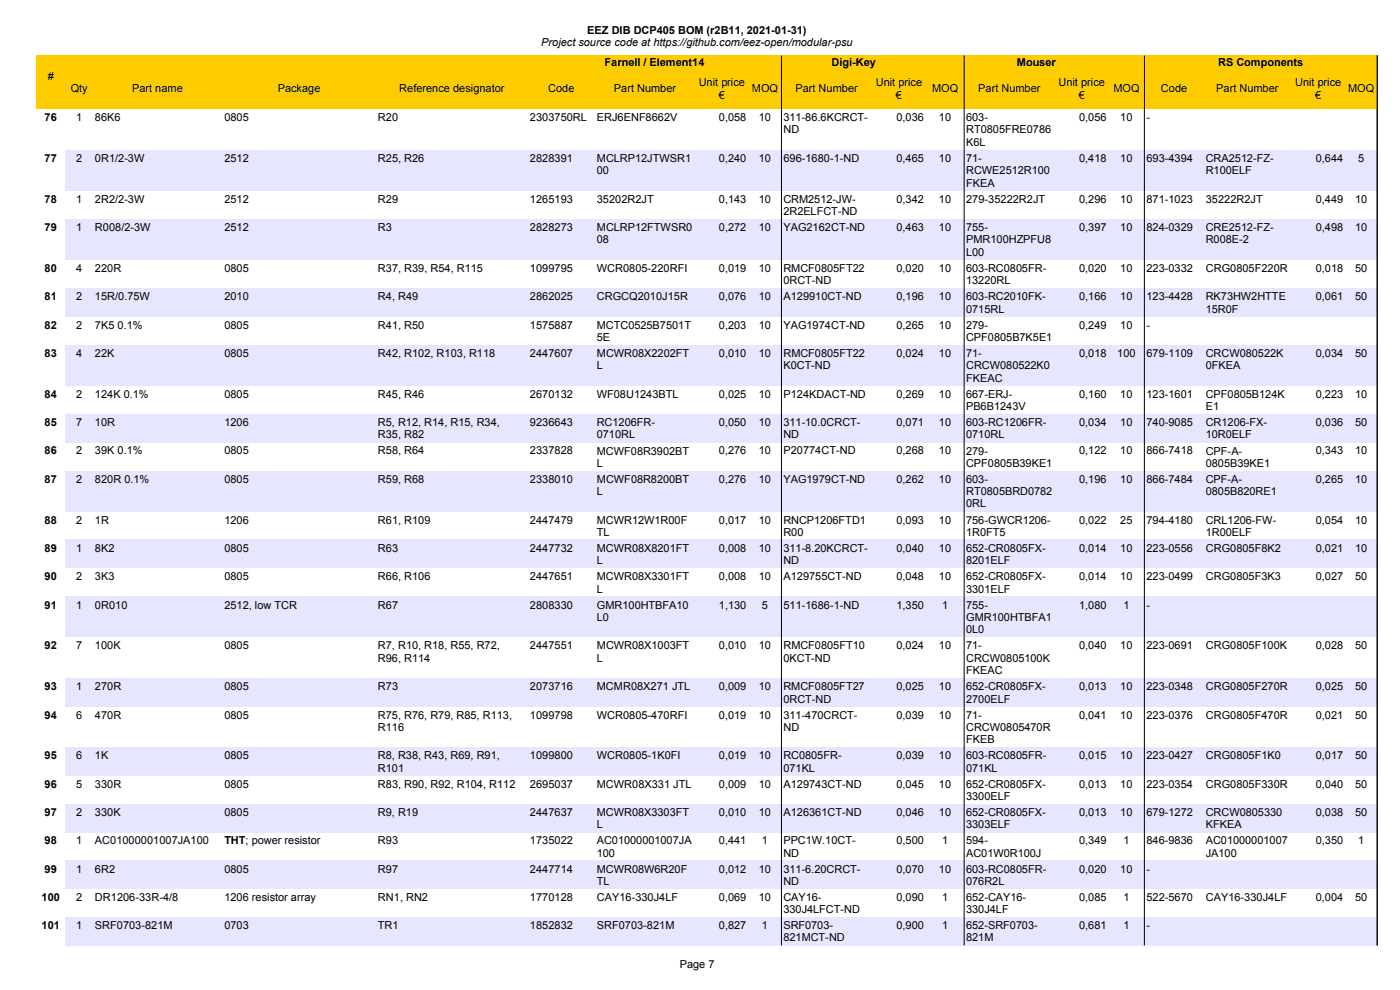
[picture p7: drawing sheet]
<svg xmlns="http://www.w3.org/2000/svg" width="297mm" height="210mm" viewBox="0 0 297 210" stroke-linecap="round" stroke-linejoin="round" font-family="sans-serif">
<defs><g id="words">
<g font-size="2.3">
<text x="114.8" y="9.8">Project source code at https://github.com/eez-open/modular-psu</text>
<text x="124.6" y="7.2">EEZ DIB DCP405 BOM (r2B11, 2021-01-31)</text>
<text x="10.1" y="17">#</text>
<text x="128.3" y="13.9">Farnell / Element14</text>
<text x="176.4" y="13.9">Digi-Key</text>
<text x="215.7" y="13.9">Mouser</text>
<text x="258.4" y="13.9">RS Components</text>
<text x="15" y="19.6">Qty</text>
<text x="28" y="19.6">Part name</text>
<text x="58.9" y="19.6">Package</text>
<text x="84.7" y="19.6">Reference designator</text>
<text x="116.3" y="19.6">Code</text>
<text x="130.2" y="19.6">Part Number</text>
<text x="148.2" y="18.3">Unit price</text>
<text x="152.5" y="20.9">€</text>
<text x="159.5" y="19.6">MOQ</text>
<text x="168.8" y="19.6">Part Number</text>
<text x="185.8" y="18.3">Unit price</text>
<text x="190.1" y="20.9">€</text>
<text x="197.7" y="19.6">MOQ</text>
<text x="207.5" y="19.6">Part Number</text>
<text x="224.6" y="18.3">Unit price</text>
<text x="228.8" y="20.9">€</text>
<text x="236.2" y="19.6">MOQ</text>
<text x="246.3" y="19.6">Code</text>
<text x="258" y="19.6">Part Number</text>
<text x="274.7" y="18.3">Unit price</text>
<text x="279" y="20.9">€</text>
<text x="286" y="19.6">MOQ</text>
<text x="9.5" y="25.7">76</text>
<text x="16.2" y="25.7">1</text>
<text x="20.1" y="25.7">86K6</text>
<text x="47.6" y="25.7">0805</text>
<text x="80.2" y="25.7">R20</text>
<text x="112.4" y="25.7">2303750RL</text>
<text x="126.6" y="25.7">ERJ6ENF8662V</text>
<text x="152.5" y="25.7">0,058</text>
<text x="161" y="25.7">10</text>
<text x="166.2" y="25.7">311-86.6KCRCT-</text>
<text x="166.2" y="28.3">ND</text>
<text x="190.2" y="25.7">0,036</text>
<text x="199.2" y="25.7">10</text>
<text x="205" y="25.7">603-</text>
<text x="205" y="28.3">RT0805FRE0786</text>
<text x="228.9" y="25.7">0,056</text>
<text x="237.7" y="25.7">10</text>
<text x="243.2" y="25.7">-</text>
<text x="9.5" y="34.4">77</text>
<text x="16.2" y="34.4">2</text>
<text x="20.1" y="34.4">0R1/2-3W</text>
<text x="47.6" y="34.4">2512</text>
<text x="80.2" y="34.4">R25, R26</text>
<text x="112.4" y="34.4">2828391</text>
<text x="126.6" y="34.4">MCLRP12JTWSR1</text>
<text x="152.5" y="34.4">0,240</text>
<text x="161" y="34.4">10</text>
<text x="166.2" y="34.4">696-1680-1-ND</text>
<text x="190.2" y="34.4">0,465</text>
<text x="199.2" y="34.4">10</text>
<text x="205" y="30.9">K6L</text>
<text x="205" y="34.4">71-</text>
<text x="228.9" y="34.4">0,418</text>
<text x="237.7" y="34.4">10</text>
<text x="243.2" y="34.4">693-4394</text>
<text x="255.8" y="34.4">CRA2512-FZ-</text>
<text x="279.1" y="34.4">0,644</text>
<text x="288.1" y="34.4">5</text>
<text x="126.6" y="37">00</text>
<text x="205" y="37">RCWE2512R100</text>
<text x="205" y="39.6">FKEA</text>
<text x="255.8" y="37">R100ELF</text>
<text x="9.5" y="43">78</text>
<text x="16.2" y="43">1</text>
<text x="20.1" y="43">2R2/2-3W</text>
<text x="47.6" y="43">2512</text>
<text x="80.2" y="43">R29</text>
<text x="112.4" y="43">1265193</text>
<text x="126.6" y="43">35202R2JT</text>
<text x="152.5" y="43">0,143</text>
<text x="161" y="43">10</text>
<text x="166.2" y="43">CRM2512-JW-</text>
<text x="166.2" y="45.6">2R2ELFCT-ND</text>
<text x="190.2" y="43">0,342</text>
<text x="199.2" y="43">10</text>
<text x="205" y="43">279-35222R2JT</text>
<text x="228.9" y="43">0,296</text>
<text x="237.7" y="43">10</text>
<text x="243.2" y="43">871-1023</text>
<text x="255.8" y="43">35222R2JT</text>
<text x="279.1" y="43">0,449</text>
<text x="287.5" y="43">10</text>
<text x="9.5" y="49">79</text>
<text x="16.2" y="49">1</text>
<text x="20.1" y="49">R008/2-3W</text>
<text x="47.6" y="49">2512</text>
<text x="80.2" y="49">R3</text>
<text x="112.4" y="49">2828273</text>
<text x="126.6" y="49">MCLRP12FTWSR0</text>
<text x="126.6" y="51.6">08</text>
<text x="152.5" y="49">0,272</text>
<text x="161" y="49">10</text>
<text x="166.2" y="49">YAG2162CT-ND</text>
<text x="190.2" y="49">0,463</text>
<text x="199.2" y="49">10</text>
<text x="205" y="49">755-</text>
<text x="205" y="51.6">PMR100HZPFU8</text>
<text x="228.9" y="49">0,397</text>
<text x="237.7" y="49">10</text>
<text x="243.2" y="49">824-0329</text>
<text x="255.8" y="49">CRE2512-FZ-</text>
<text x="255.8" y="51.6">R008E-2</text>
<text x="279.1" y="49">0,498</text>
<text x="287.5" y="49">10</text>
<text x="9.5" y="57.7">80</text>
<text x="16.2" y="57.7">4</text>
<text x="20.1" y="57.7">220R</text>
<text x="47.6" y="57.7">0805</text>
<text x="80.2" y="57.7">R37, R39, R54, R115</text>
<text x="112.4" y="57.7">1099795</text>
<text x="126.6" y="57.7">WCR0805-220RFI</text>
<text x="152.5" y="57.7">0,019</text>
<text x="161" y="57.7">10</text>
<text x="166.2" y="57.7">RMCF0805FT22</text>
<text x="190.2" y="57.7">0,020</text>
<text x="199.2" y="57.7">10</text>
<text x="205" y="54.3">L00</text>
<text x="205" y="57.7">603-RC0805FR-</text>
<text x="228.9" y="57.7">0,020</text>
<text x="237.7" y="57.7">10</text>
<text x="243.2" y="57.7">223-0332</text>
<text x="255.8" y="57.7">CRG0805F220R</text>
<text x="279.1" y="57.7">0,018</text>
<text x="287.5" y="57.7">50</text>
<text x="9.5" y="63.7">81</text>
<text x="16.2" y="63.7">2</text>
<text x="20.1" y="63.7">15R/0.75W</text>
<text x="47.6" y="63.7">2010</text>
<text x="80.2" y="63.7">R4, R49</text>
<text x="112.4" y="63.7">2862025</text>
<text x="126.6" y="63.7">CRGCQ2010J15R</text>
<text x="152.5" y="63.7">0,076</text>
<text x="161" y="63.7">10</text>
<text x="166.2" y="63.7">A129910CT-ND</text>
<text x="166.2" y="60.3">0RCT-ND</text>
<text x="190.2" y="63.7">0,196</text>
<text x="199.2" y="63.7">10</text>
<text x="205" y="60.3">13220RL</text>
<text x="205" y="63.7">603-RC2010FK-</text>
<text x="228.9" y="63.7">0,166</text>
<text x="237.7" y="63.7">10</text>
<text x="243.2" y="63.7">123-4428</text>
<text x="255.8" y="63.7">RK73HW2HTTE</text>
<text x="279.1" y="63.7">0,061</text>
<text x="287.5" y="63.7">50</text>
<text x="9.5" y="69.7">82</text>
<text x="16.2" y="69.7">2</text>
<text x="20.1" y="69.7">7K5 0.1%</text>
<text x="47.6" y="69.7">0805</text>
<text x="80.2" y="69.7">R41, R50</text>
<text x="112.4" y="69.7">1575887</text>
<text x="126.6" y="69.7">MCTC0525B7501T</text>
<text x="152.5" y="69.7">0,203</text>
<text x="161" y="69.7">10</text>
<text x="166.2" y="69.7">YAG1974CT-ND</text>
<text x="190.2" y="69.7">0,265</text>
<text x="199.2" y="69.7">10</text>
<text x="205" y="66.3">0715RL</text>
<text x="205" y="69.7">279-</text>
<text x="228.9" y="69.7">0,249</text>
<text x="237.7" y="69.7">10</text>
<text x="243.2" y="69.7">-</text>
<text x="255.8" y="66.3">15R0F</text>
<text x="9.5" y="75.7">83</text>
<text x="16.2" y="75.7">4</text>
<text x="20.1" y="75.7">22K</text>
<text x="47.6" y="75.7">0805</text>
<text x="80.2" y="75.7">R42, R102, R103, R118</text>
<text x="112.4" y="75.7">2447607</text>
<text x="126.6" y="72.3">5E</text>
<text x="126.6" y="75.7">MCWR08X2202FT</text>
<text x="152.5" y="75.7">0,010</text>
<text x="161" y="75.7">10</text>
<text x="166.2" y="75.7">RMCF0805FT22</text>
<text x="190.2" y="75.7">0,024</text>
<text x="199.2" y="75.7">10</text>
<text x="205" y="72.3">CPF0805B7K5E1</text>
<text x="205" y="75.7">71-</text>
<text x="228.9" y="75.7">0,018</text>
<text x="237" y="75.7">100</text>
<text x="243.2" y="75.7">679-1109</text>
<text x="255.8" y="75.7">CRCW080522K</text>
<text x="279.1" y="75.7">0,034</text>
<text x="287.5" y="75.7">50</text>
<text x="126.6" y="78.3">L</text>
<text x="166.2" y="78.3">K0CT-ND</text>
<text x="205" y="78.3">CRCW080522K0</text>
<text x="205" y="80.9">FKEAC</text>
<text x="255.8" y="78.3">0FKEA</text>
<text x="9.5" y="84.4">84</text>
<text x="16.2" y="84.4">2</text>
<text x="20.1" y="84.4">124K 0.1%</text>
<text x="47.6" y="84.4">0805</text>
<text x="80.2" y="84.4">R45, R46</text>
<text x="112.4" y="84.4">2670132</text>
<text x="126.6" y="84.4">WF08U1243BTL</text>
<text x="152.5" y="84.4">0,025</text>
<text x="161" y="84.4">10</text>
<text x="166.2" y="84.4">P124KDACT-ND</text>
<text x="190.2" y="84.4">0,269</text>
<text x="199.2" y="84.4">10</text>
<text x="205" y="84.4">667-ERJ-</text>
<text x="205" y="87">PB6B1243V</text>
<text x="228.9" y="84.4">0,160</text>
<text x="237.7" y="84.4">10</text>
<text x="243.2" y="84.4">123-1601</text>
<text x="255.8" y="84.4">CPF0805B124K</text>
<text x="255.8" y="87">E1</text>
<text x="279.1" y="84.4">0,223</text>
<text x="287.5" y="84.4">10</text>
<text x="9.5" y="90.4">85</text>
<text x="16.2" y="90.4">7</text>
<text x="20.1" y="90.4">10R</text>
<text x="47.6" y="90.4">1206</text>
<text x="80.2" y="90.4">R5, R12, R14, R15, R34,</text>
<text x="80.2" y="93">R35, R82</text>
<text x="112.4" y="90.4">9236643</text>
<text x="126.6" y="90.4">RC1206FR-</text>
<text x="126.6" y="93">0710RL</text>
<text x="152.5" y="90.4">0,050</text>
<text x="161" y="90.4">10</text>
<text x="166.2" y="90.4">311-10.0CRCT-</text>
<text x="166.2" y="93">ND</text>
<text x="190.2" y="90.4">0,071</text>
<text x="199.2" y="90.4">10</text>
<text x="205" y="90.4">603-RC1206FR-</text>
<text x="205" y="93">0710RL</text>
<text x="228.9" y="90.4">0,034</text>
<text x="237.7" y="90.4">10</text>
<text x="243.2" y="90.4">740-9085</text>
<text x="255.8" y="90.4">CR1206-FX-</text>
<text x="255.8" y="93">10R0ELF</text>
<text x="279.1" y="90.4">0,036</text>
<text x="287.5" y="90.4">50</text>
<text x="9.5" y="96.4">86</text>
<text x="16.2" y="96.4">2</text>
<text x="20.1" y="96.4">39K 0.1%</text>
<text x="47.6" y="96.4">0805</text>
<text x="80.2" y="96.4">R58, R64</text>
<text x="112.4" y="96.4">2337828</text>
<text x="126.6" y="96.4">MCWF08R3902BT</text>
<text x="126.6" y="99">L</text>
<text x="152.5" y="96.4">0,276</text>
<text x="161" y="96.4">10</text>
<text x="166.2" y="96.4">P20774CT-ND</text>
<text x="190.2" y="96.4">0,268</text>
<text x="199.2" y="96.4">10</text>
<text x="205" y="96.4">279-</text>
<text x="205" y="99">CPF0805B39KE1</text>
<text x="228.9" y="96.4">0,122</text>
<text x="237.7" y="96.4">10</text>
<text x="243.2" y="96.4">866-7418</text>
<text x="255.8" y="96.4">CPF-A-</text>
<text x="255.8" y="99">0805B39KE1</text>
<text x="279.1" y="96.4">0,343</text>
<text x="287.5" y="96.4">10</text>
<text x="9.5" y="102.4">87</text>
<text x="16.2" y="102.4">2</text>
<text x="20.1" y="102.4">820R 0.1%</text>
<text x="47.6" y="102.4">0805</text>
<text x="80.2" y="102.4">R59, R68</text>
<text x="112.4" y="102.4">2338010</text>
<text x="126.6" y="102.4">MCWF08R8200BT</text>
<text x="126.6" y="105">L</text>
<text x="152.5" y="102.4">0,276</text>
<text x="161" y="102.4">10</text>
<text x="166.2" y="102.4">YAG1979CT-ND</text>
<text x="190.2" y="102.4">0,262</text>
<text x="199.2" y="102.4">10</text>
<text x="205" y="102.4">603-</text>
<text x="205" y="105">RT0805BRD0782</text>
<text x="205" y="107.6">0RL</text>
<text x="228.9" y="102.4">0,196</text>
<text x="237.7" y="102.4">10</text>
<text x="243.2" y="102.4">866-7484</text>
<text x="255.8" y="102.4">CPF-A-</text>
<text x="255.8" y="105">0805B820RE1</text>
<text x="279.1" y="102.4">0,265</text>
<text x="287.5" y="102.4">10</text>
<text x="9.5" y="111.1">88</text>
<text x="16.2" y="111.1">2</text>
<text x="20.1" y="111.1">1R</text>
<text x="47.6" y="111.1">1206</text>
<text x="80.2" y="111.1">R61, R109</text>
<text x="112.4" y="111.1">2447479</text>
<text x="126.6" y="111.1">MCWR12W1R00F</text>
<text x="126.6" y="113.7">TL</text>
<text x="152.5" y="111.1">0,017</text>
<text x="161" y="111.1">10</text>
<text x="166.2" y="111.1">RNCP1206FTD1</text>
<text x="166.2" y="113.7">R00</text>
<text x="190.2" y="111.1">0,093</text>
<text x="199.2" y="111.1">10</text>
<text x="205" y="111.1">756-GWCR1206-</text>
<text x="205" y="113.7">1R0FT5</text>
<text x="228.9" y="111.1">0,022</text>
<text x="237.7" y="111.1">25</text>
<text x="243.2" y="111.1">794-4180</text>
<text x="255.8" y="111.1">CRL1206-FW-</text>
<text x="255.8" y="113.7">1R00ELF</text>
<text x="279.1" y="111.1">0,054</text>
<text x="287.5" y="111.1">10</text>
<text x="9.5" y="117.1">89</text>
<text x="16.2" y="117.1">1</text>
<text x="20.1" y="117.1">8K2</text>
<text x="47.6" y="117.1">0805</text>
<text x="80.2" y="117.1">R63</text>
<text x="112.4" y="117.1">2447732</text>
<text x="126.6" y="117.1">MCWR08X8201FT</text>
<text x="126.6" y="119.7">L</text>
<text x="152.5" y="117.1">0,008</text>
<text x="161" y="117.1">10</text>
<text x="166.2" y="117.1">311-8.20KCRCT-</text>
<text x="166.2" y="119.7">ND</text>
<text x="190.2" y="117.1">0,040</text>
<text x="199.2" y="117.1">10</text>
<text x="205" y="117.1">652-CR0805FX-</text>
<text x="205" y="119.7">8201ELF</text>
<text x="228.9" y="117.1">0,014</text>
<text x="237.7" y="117.1">10</text>
<text x="243.2" y="117.1">223-0556</text>
<text x="255.8" y="117.1">CRG0805F8K2</text>
<text x="279.1" y="117.1">0,021</text>
<text x="287.5" y="117.1">10</text>
<text x="9.5" y="123.1">90</text>
<text x="16.2" y="123.1">2</text>
<text x="20.1" y="123.1">3K3</text>
<text x="47.6" y="123.1">0805</text>
<text x="80.2" y="123.1">R66, R106</text>
<text x="112.4" y="123.1">2447651</text>
<text x="126.6" y="123.1">MCWR08X3301FT</text>
<text x="126.6" y="125.7">L</text>
<text x="152.5" y="123.1">0,008</text>
<text x="161" y="123.1">10</text>
<text x="166.2" y="123.1">A129755CT-ND</text>
<text x="190.2" y="123.1">0,048</text>
<text x="199.2" y="123.1">10</text>
<text x="205" y="123.1">652-CR0805FX-</text>
<text x="205" y="125.7">3301ELF</text>
<text x="228.9" y="123.1">0,014</text>
<text x="237.7" y="123.1">10</text>
<text x="243.2" y="123.1">223-0499</text>
<text x="255.8" y="123.1">CRG0805F3K3</text>
<text x="279.1" y="123.1">0,027</text>
<text x="287.5" y="123.1">50</text>
<text x="9.5" y="129.1">91</text>
<text x="16.2" y="129.1">1</text>
<text x="20.1" y="129.1">0R010</text>
<text x="47.6" y="129.1">2512, low TCR</text>
<text x="80.2" y="129.1">R67</text>
<text x="112.4" y="129.1">2808330</text>
<text x="126.6" y="129.1">GMR100HTBFA10</text>
<text x="126.6" y="131.7">L0</text>
<text x="152.5" y="129.1">1,130</text>
<text x="161.6" y="129.1">5</text>
<text x="166.2" y="129.1">511-1686-1-ND</text>
<text x="190.2" y="129.1">1,350</text>
<text x="199.8" y="129.1">1</text>
<text x="205" y="129.1">755-</text>
<text x="205" y="131.7">GMR100HTBFA1</text>
<text x="228.9" y="129.1">1,080</text>
<text x="238.3" y="129.1">1</text>
<text x="243.2" y="129.1">-</text>
<text x="9.5" y="137.8">92</text>
<text x="16.2" y="137.8">7</text>
<text x="20.1" y="137.8">100K</text>
<text x="47.6" y="137.8">0805</text>
<text x="80.2" y="137.8">R7, R10, R18, R55, R72,</text>
<text x="112.4" y="137.8">2447551</text>
<text x="126.6" y="137.8">MCWR08X1003FT</text>
<text x="152.5" y="137.8">0,010</text>
<text x="161" y="137.8">10</text>
<text x="166.2" y="137.8">RMCF0805FT10</text>
<text x="190.2" y="137.8">0,024</text>
<text x="199.2" y="137.8">10</text>
<text x="205" y="134.3">0L0</text>
<text x="205" y="137.8">71-</text>
<text x="228.9" y="137.8">0,040</text>
<text x="237.7" y="137.8">10</text>
<text x="243.2" y="137.8">223-0691</text>
<text x="255.8" y="137.8">CRG0805F100K</text>
<text x="279.1" y="137.8">0,028</text>
<text x="287.5" y="137.8">50</text>
<text x="80.2" y="140.3">R96, R114</text>
<text x="126.6" y="140.3">L</text>
<text x="166.2" y="140.3">0KCT-ND</text>
<text x="205" y="140.3">CRCW0805100K</text>
<text x="205" y="142.9">FKEAC</text>
<text x="9.5" y="146.4">93</text>
<text x="16.2" y="146.4">1</text>
<text x="20.1" y="146.4">270R</text>
<text x="47.6" y="146.4">0805</text>
<text x="80.2" y="146.4">R73</text>
<text x="112.4" y="146.4">2073716</text>
<text x="126.6" y="146.4">MCMR08X271 JTL</text>
<text x="152.5" y="146.4">0,009</text>
<text x="161" y="146.4">10</text>
<text x="166.2" y="146.4">RMCF0805FT27</text>
<text x="166.2" y="149">0RCT-ND</text>
<text x="190.2" y="146.4">0,025</text>
<text x="199.2" y="146.4">10</text>
<text x="205" y="146.4">652-CR0805FX-</text>
<text x="205" y="149">2700ELF</text>
<text x="228.9" y="146.4">0,013</text>
<text x="237.7" y="146.4">10</text>
<text x="243.2" y="146.4">223-0348</text>
<text x="255.8" y="146.4">CRG0805F270R</text>
<text x="279.1" y="146.4">0,025</text>
<text x="287.5" y="146.4">50</text>
<text x="9.5" y="152.4">94</text>
<text x="16.2" y="152.4">6</text>
<text x="20.1" y="152.4">470R</text>
<text x="47.6" y="152.4">0805</text>
<text x="80.2" y="152.4">R75, R76, R79, R85, R113,</text>
<text x="80.2" y="155">R116</text>
<text x="112.4" y="152.4">1099798</text>
<text x="126.6" y="152.4">WCR0805-470RFI</text>
<text x="152.5" y="152.4">0,019</text>
<text x="161" y="152.4">10</text>
<text x="166.2" y="152.4">311-470CRCT-</text>
<text x="166.2" y="155">ND</text>
<text x="190.2" y="152.4">0,039</text>
<text x="199.2" y="152.4">10</text>
<text x="205" y="152.4">71-</text>
<text x="205" y="155">CRCW0805470R</text>
<text x="228.9" y="152.4">0,041</text>
<text x="237.7" y="152.4">10</text>
<text x="243.2" y="152.4">223-0376</text>
<text x="255.8" y="152.4">CRG0805F470R</text>
<text x="279.1" y="152.4">0,021</text>
<text x="287.5" y="152.4">50</text>
<text x="9.5" y="161.1">95</text>
<text x="16.2" y="161.1">6</text>
<text x="20.1" y="161.1">1K</text>
<text x="47.6" y="161.1">0805</text>
<text x="80.2" y="161.1">R8, R38, R43, R69, R91,</text>
<text x="112.4" y="161.1">1099800</text>
<text x="126.6" y="161.1">WCR0805-1K0FI</text>
<text x="152.5" y="161.1">0,019</text>
<text x="161" y="161.1">10</text>
<text x="166.2" y="161.1">RC0805FR-</text>
<text x="190.2" y="161.1">0,039</text>
<text x="199.2" y="161.1">10</text>
<text x="205" y="157.6">FKEB</text>
<text x="205" y="161.1">603-RC0805FR-</text>
<text x="228.9" y="161.1">0,015</text>
<text x="237.7" y="161.1">10</text>
<text x="243.2" y="161.1">223-0427</text>
<text x="255.8" y="161.1">CRG0805F1K0</text>
<text x="279.1" y="161.1">0,017</text>
<text x="287.5" y="161.1">50</text>
<text x="9.5" y="167.1">96</text>
<text x="16.2" y="167.1">5</text>
<text x="20.1" y="167.1">330R</text>
<text x="47.6" y="167.1">0805</text>
<text x="80.2" y="167.1">R83, R90, R92, R104, R112</text>
<text x="80.2" y="163.7">R101</text>
<text x="112.4" y="167.1">2695037</text>
<text x="126.6" y="167.1">MCWR08X331 JTL</text>
<text x="152.5" y="167.1">0,009</text>
<text x="161" y="167.1">10</text>
<text x="166.2" y="167.1">A129743CT-ND</text>
<text x="166.2" y="163.7">071KL</text>
<text x="190.2" y="167.1">0,045</text>
<text x="199.2" y="167.1">10</text>
<text x="205" y="163.7">071KL</text>
<text x="205" y="167.1">652-CR0805FX-</text>
<text x="228.9" y="167.1">0,013</text>
<text x="237.7" y="167.1">10</text>
<text x="243.2" y="167.1">223-0354</text>
<text x="255.8" y="167.1">CRG0805F330R</text>
<text x="279.1" y="167.1">0,040</text>
<text x="287.5" y="167.1">50</text>
<text x="9.5" y="173.1">97</text>
<text x="16.2" y="173.1">2</text>
<text x="20.1" y="173.1">330K</text>
<text x="47.6" y="173.1">0805</text>
<text x="80.2" y="173.1">R9, R19</text>
<text x="112.4" y="173.1">2447637</text>
<text x="126.6" y="173.1">MCWR08X3303FT</text>
<text x="152.5" y="173.1">0,010</text>
<text x="161" y="173.1">10</text>
<text x="166.2" y="173.1">A126361CT-ND</text>
<text x="190.2" y="173.1">0,046</text>
<text x="199.2" y="173.1">10</text>
<text x="205" y="169.7">3300ELF</text>
<text x="205" y="173.1">652-CR0805FX-</text>
<text x="228.9" y="173.1">0,013</text>
<text x="237.7" y="173.1">10</text>
<text x="243.2" y="173.1">679-1272</text>
<text x="255.8" y="173.1">CRCW0805330</text>
<text x="279.1" y="173.1">0,038</text>
<text x="287.5" y="173.1">50</text>
<text x="9.5" y="179.1">98</text>
<text x="16.2" y="179.1">1</text>
<text x="20.1" y="179.1">AC01000001007JA100</text>
<text x="47.6" y="179.1">THT; power resistor</text>
<text x="80.2" y="179.1">R93</text>
<text x="112.4" y="179.1">1735022</text>
<text x="126.6" y="175.7">L</text>
<text x="126.6" y="179.1">AC01000001007JA</text>
<text x="152.5" y="179.1">0,441</text>
<text x="161.6" y="179.1">1</text>
<text x="166.2" y="179.1">PPC1W.10CT-</text>
<text x="190.2" y="179.1">0,500</text>
<text x="199.8" y="179.1">1</text>
<text x="205" y="175.7">3303ELF</text>
<text x="205" y="179.1">594-</text>
<text x="228.9" y="179.1">0,349</text>
<text x="238.3" y="179.1">1</text>
<text x="243.2" y="179.1">846-9836</text>
<text x="255.8" y="175.7">KFKEA</text>
<text x="255.8" y="179.1">AC01000001007</text>
<text x="279.1" y="179.1">0,350</text>
<text x="288.1" y="179.1">1</text>
<text x="9.5" y="185.1">99</text>
<text x="16.2" y="185.1">1</text>
<text x="20.1" y="185.1">6R2</text>
<text x="47.6" y="185.1">0805</text>
<text x="80.2" y="185.1">R97</text>
<text x="112.4" y="185.1">2447714</text>
<text x="126.6" y="181.7">100</text>
<text x="126.6" y="185.1">MCWR08W6R20F</text>
<text x="152.5" y="185.1">0,012</text>
<text x="161" y="185.1">10</text>
<text x="166.2" y="181.7">ND</text>
<text x="166.2" y="185.1">311-6.20CRCT-</text>
<text x="190.2" y="185.1">0,070</text>
<text x="199.2" y="185.1">10</text>
<text x="205" y="181.7">AC01W0R100J</text>
<text x="205" y="185.1">603-RC0805FR-</text>
<text x="228.9" y="185.1">0,020</text>
<text x="237.7" y="185.1">10</text>
<text x="243.2" y="185.1">-</text>
<text x="255.8" y="181.7">JA100</text>
<text x="8.8" y="191.1">100</text>
<text x="16.2" y="191.1">2</text>
<text x="20.1" y="191.1">DR1206-33R-4/8</text>
<text x="47.6" y="191.1">1206 resistor array</text>
<text x="80.2" y="191.1">RN1, RN2</text>
<text x="112.4" y="191.1">1770128</text>
<text x="126.6" y="191.1">CAY16-330J4LF</text>
<text x="126.6" y="187.7">TL</text>
<text x="152.5" y="191.1">0,069</text>
<text x="161" y="191.1">10</text>
<text x="166.2" y="187.7">ND</text>
<text x="166.2" y="191.1">CAY16-</text>
<text x="190.2" y="191.1">0,090</text>
<text x="199.8" y="191.1">1</text>
<text x="205" y="187.7">076R2L</text>
<text x="205" y="191.1">652-CAY16-</text>
<text x="228.9" y="191.1">0,085</text>
<text x="238.3" y="191.1">1</text>
<text x="243.2" y="191.1">522-5670</text>
<text x="255.8" y="191.1">CAY16-330J4LF</text>
<text x="279.1" y="191.1">0,004</text>
<text x="287.5" y="191.1">50</text>
<text x="8.8" y="197.1">101</text>
<text x="16.2" y="197.1">1</text>
<text x="20.1" y="197.1">SRF0703-821M</text>
<text x="47.6" y="197.1">0703</text>
<text x="80.2" y="197.1">TR1</text>
<text x="112.4" y="197.1">1852832</text>
<text x="126.6" y="197.1">SRF0703-821M</text>
<text x="152.5" y="197.1">0,827</text>
<text x="161.6" y="197.1">1</text>
<text x="166.2" y="193.7">330J4LFCT-ND</text>
<text x="166.2" y="197.1">SRF0703-</text>
<text x="190.2" y="197.1">0,900</text>
<text x="199.8" y="197.1">1</text>
<text x="205" y="193.7">330J4LF</text>
<text x="205" y="197.1">652-SRF0703-</text>
<text x="228.9" y="197.1">0,681</text>
<text x="238.3" y="197.1">1</text>
<text x="243.2" y="197.1">-</text>
<text x="166.2" y="199.7">821MCT-ND</text>
<text x="205" y="199.7">821M</text>
<text x="144.2" y="205.3">Page 7</text>
</g>
</g></defs>
<path d="M7.6 11.7h284.5v11.4h-284.5z" fill-rule="evenodd" fill="#fc0"/>
<path d="M165.8 11.8v11.3M204.5 11.8v11.3M242.8 11.8v11.3M292.2 11.8v11.3" fill="none" stroke="#000" stroke-width=".21"/>
<g fill="#e6e6ff">
<path d="M13.9 31.8h278.2v8.7h-278.2z" fill-rule="evenodd"/>
<path d="M13.9 46.5h278.2v8.7h-278.2z" fill-rule="evenodd"/>
<path d="M13.9 61.1h278.2v6.1h-278.2z" fill-rule="evenodd"/>
<path d="M13.9 73.1h278.2v8.7h-278.2z" fill-rule="evenodd"/>
<path d="M13.9 87.8h278.2v6h-278.2z" fill-rule="evenodd"/>
<path d="M13.9 99.8h278.2v8.7h-278.2z" fill-rule="evenodd"/>
<path d="M13.9 114.5h278.2v6h-278.2z" fill-rule="evenodd"/>
<path d="M13.9 126.5h278.2v8.7h-278.2z" fill-rule="evenodd"/>
<path d="M13.9 143.9h278.2v6h-278.2z" fill-rule="evenodd"/>
<path d="M13.9 158.5h278.2v6h-278.2z" fill-rule="evenodd"/>
<path d="M13.9 170.5h278.2v6h-278.2z" fill-rule="evenodd"/>
<path d="M13.9 182.5h278.2v6h-278.2z" fill-rule="evenodd"/>
<path d="M13.9 194.5h278.2v6h-278.2z" fill-rule="evenodd"/>
</g>
<path d="M165.8 23.1v177.5M204.5 23.1v177.5M242.8 23.1v177.5M292.2 23.1v177.5" fill="none" stroke="#000" stroke-width=".21"/>
<use href="#words"/>
</svg>
